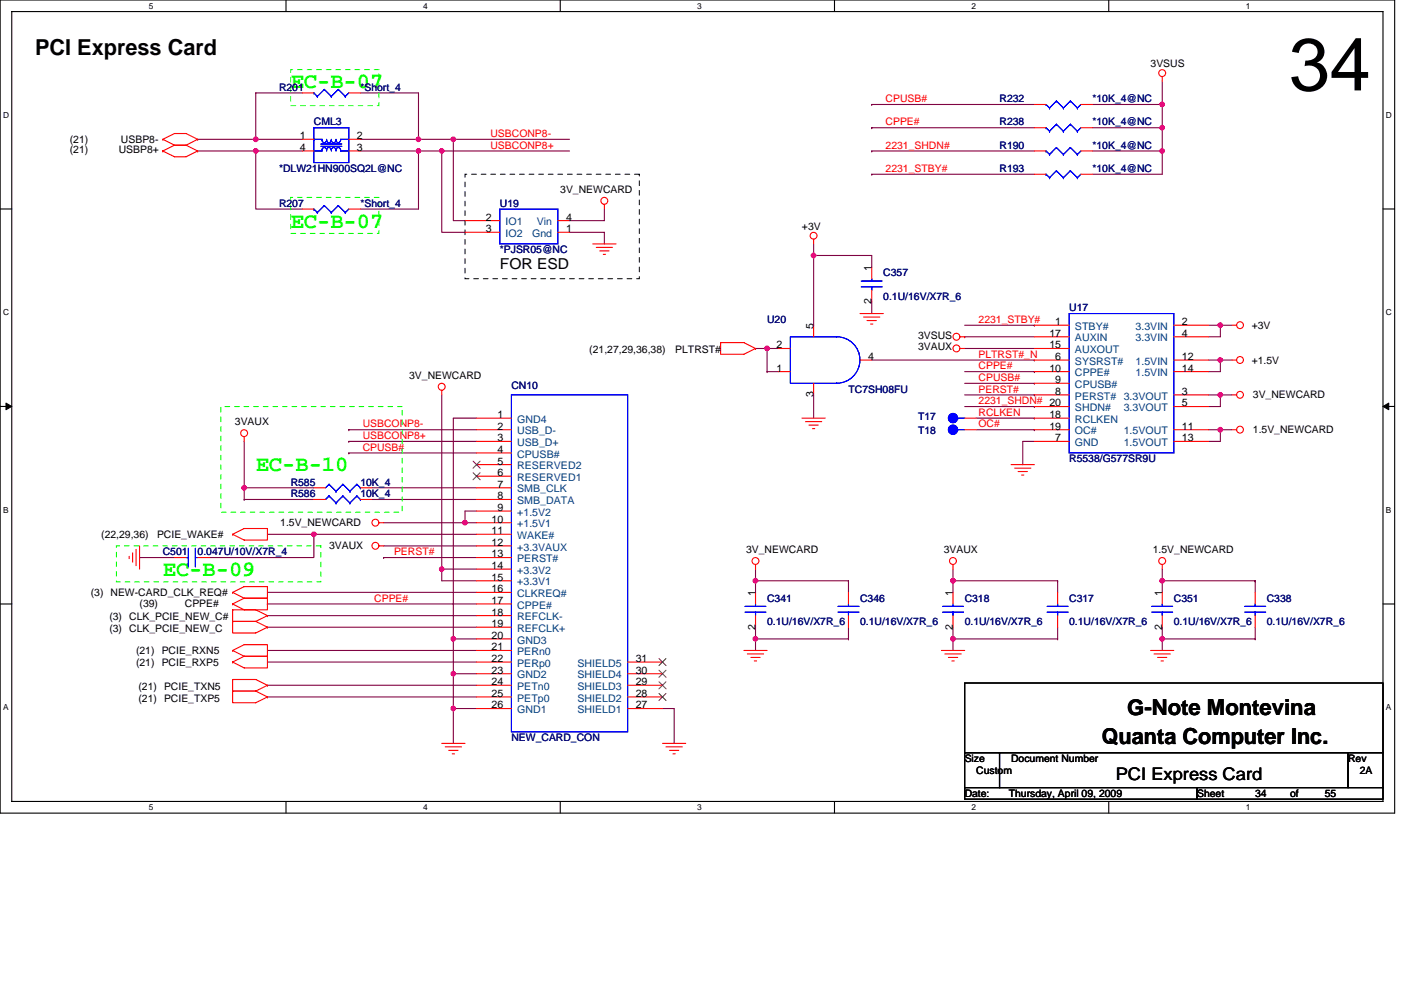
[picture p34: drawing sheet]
<svg xmlns="http://www.w3.org/2000/svg" width="297mm" height="210mm" viewBox="0 0 297 210" stroke-linecap="round" stroke-linejoin="round" font-family="sans-serif">
<defs><g id="words">
<text font-size="15.7" x="273.3" y="19.2">34</text>
<g font-size="4.7">
<text x="7.4" y="11.7">PCI Express Card</text>
<text x="239" y="151.7">G-Note Montevina</text>
<text x="233.6" y="157.8">Quanta Computer Inc.</text>
</g>
<g font-size="4.7" fill="#0f0">
<text x="61.6" y="18.7">EC-B-07</text>
<text x="61.6" y="48.3">EC-B-07</text>
<text x="54.2" y="100">EC-B-10</text>
<text x="34.5" y="122.2">EC-B-09</text>
</g>
<text font-size="3.7" x="236.6" y="165.4">PCI Express Card</text>
<text font-size="3.2" x="106" y="57.1">FOR ESD</text>
<g font-size="2.2">
<text x="243.9" y="14.3">3VSUS</text>
<text x="63.6" y="29.5">1</text>
<text x="75.7" y="29.5">2</text>
<text x="14.8" y="32.5">(21)</text>
<text x="14.8" y="30.3">(21)</text>
<text x="25.2" y="32.5">USBP8+</text>
<text x="25.7" y="30.3">USBP8-</text>
<text x="63.6" y="32">4</text>
<text x="75.7" y="32">3</text>
<text x="118.8" y="40.9">3V_NEWCARD</text>
<text x="103" y="46.8">2</text>
<text x="120" y="46.8">4</text>
<text x="103" y="49.3">3</text>
<text x="120" y="49.3">1</text>
<text x="170" y="48.8">+3V</text>
<text x="184.8" y="57.4" transform="rotate(-90 184.8 57.4)">1</text>
<text x="184.8" y="64.6" transform="rotate(-90 184.8 64.6)">2</text>
<text x="172.5" y="69.7" transform="rotate(-90 172.5 69.7)">5</text>
<text x="194.7" y="71.9">3VSUS</text>
<text x="222.5" y="71.4">17</text>
<text x="223.7" y="69">1</text>
<text x="250.6" y="69">2</text>
<text x="250.6" y="71.4">4</text>
<text x="265.4" y="69.7">+3V</text>
<text x="124.9" y="74.9">(21,27,29,36,38)</text>
<text x="143.2" y="74.9">PLTRST#</text>
<text x="164.6" y="73.9">2</text>
<text x="184.1" y="76.3">4</text>
<text x="194.7" y="74.1">3VAUX</text>
<text x="222.5" y="73.9">15</text>
<text x="223.7" y="76.3">6</text>
<text x="250.6" y="76.3">12</text>
<text x="265.4" y="77.1">+1.5V</text>
<text x="86.8" y="80.3">3V_NEWCARD</text>
<text x="164.6" y="78.8">1</text>
<text x="222.5" y="78.8">10</text>
<text x="223.7" y="81.3">9</text>
<text x="223.7" y="83.7">8</text>
<text x="250.6" y="78.8">14</text>
<text x="250.6" y="83.7">3</text>
<text x="105.5" y="88.7">1</text>
<text x="172.5" y="84.3" transform="rotate(-90 172.5 84.3)">3</text>
<text x="222.5" y="88.7">18</text>
<text x="250.6" y="86.2">5</text>
<text x="265.6" y="84.5">3V_NEWCARD</text>
<text x="49.8" y="90.2">3VAUX</text>
<text x="105.5" y="93.6">3</text>
<text x="105.5" y="91.1">2</text>
<text x="222.5" y="91.1">19</text>
<text x="223.7" y="93.6">7</text>
<text x="250.6" y="91.1">11</text>
<text x="250.6" y="93.6">13</text>
<text x="265.6" y="91.9">1.5V_NEWCARD</text>
<text x="105.5" y="101">6</text>
<text x="105.5" y="98.5">5</text>
<text x="105.5" y="96.1">4</text>
<text x="105.5" y="105.9">8</text>
<text x="105.5" y="103.4">7</text>
<text x="59.4" y="111.6">1.5V_NEWCARD</text>
<text x="104.2" y="113.3">11</text>
<text x="104.2" y="110.8">10</text>
<text x="105.5" y="108.4">9</text>
<text x="21.5" y="114.1">(22,29,36)</text>
<text x="33.3" y="114.1">PCIE_WAKE#</text>
<text x="69.8" y="116.5">3VAUX</text>
<text x="104.2" y="118.2">13</text>
<text x="104.2" y="115.8">12</text>
<text x="158.2" y="117.3">3V_NEWCARD</text>
<text x="200.1" y="117.3">3VAUX</text>
<text x="244.4" y="117.3">1.5V_NEWCARD</text>
<text x="104.2" y="125.6">16</text>
<text x="104.2" y="123.2">15</text>
<text x="104.2" y="120.7">14</text>
<text x="19.3" y="126.4">(3) NEW-CARD_CLK_REQ#</text>
<text x="23.2" y="131.6">(3) CLK_PCIE_NEW_C#</text>
<text x="29.6" y="128.8">(39)</text>
<text x="39.2" y="128.8">CPPE#</text>
<text x="104.2" y="130.6">18</text>
<text x="104.2" y="128.1">17</text>
<text x="160.2" y="126.4" transform="rotate(-90 160.2 126.4)">1</text>
<text x="202" y="126.4" transform="rotate(-90 202 126.4)">1</text>
<text x="246.4" y="126.4" transform="rotate(-90 246.4 126.4)">1</text>
<text x="23.2" y="134">(3) CLK_PCIE_NEW_C</text>
<text x="104.2" y="137.9">21</text>
<text x="104.2" y="135.5">20</text>
<text x="104.2" y="133">19</text>
<text x="160.2" y="133.5" transform="rotate(-90 160.2 133.5)">2</text>
<text x="202" y="133.5" transform="rotate(-90 202 133.5)">2</text>
<text x="246.4" y="133.5" transform="rotate(-90 246.4 133.5)">2</text>
<text x="28.8" y="141.2">(21) PCIE_RXP5</text>
<text x="28.8" y="138.7">(21) PCIE_RXN5</text>
<text x="104.2" y="142.9">23</text>
<text x="104.2" y="140.4">22</text>
<text x="134.8" y="142.9">30</text>
<text x="134.8" y="140.4">31</text>
<text x="29.4" y="146.3">(21) PCIE_TXN5</text>
<text x="29.4" y="148.8">(21) PCIE_TXP5</text>
<text x="104.2" y="147.8">25</text>
<text x="104.2" y="145.3">24</text>
<text x="134.8" y="147.8">28</text>
<text x="134.8" y="145.3">29</text>
<text x="104.2" y="150.3">26</text>
<text x="134.8" y="150.3">27</text>
<text x="204.5" y="161.6">Size</text>
<text x="214.4" y="161.6">Document Number</text>
<text x="285.8" y="161.6">Rev</text>
<text x="207" y="164.1">Custom</text>
<text x="288.3" y="164.1">2A</text>
<text x="204.5" y="169">Date:</text>
<text x="213.9" y="169">Thursday, April 09, 2009</text>
<text x="253.8" y="169">Sheet</text>
<text x="266.1" y="169">34</text>
<text x="273.5" y="169">of</text>
<text x="280.9" y="169">55</text>
</g>
<g font-size="2.2" fill="#000080">
<text x="59.2" y="19.2">R201</text>
<text x="76.4" y="19.2">*Short_4</text>
<text x="211.9" y="21.7">R232</text>
<text x="231.6" y="21.7">*10K_4@NC</text>
<text x="66.5" y="26.6">CML3</text>
<text x="211.9" y="26.6">R238</text>
<text x="231.6" y="26.6">*10K_4@NC</text>
<text x="211.9" y="31.5">R190</text>
<text x="231.6" y="31.5">*10K_4@NC</text>
<text x="59.2" y="36.4">*DLW21HN900SQ2L@NC</text>
<text x="211.9" y="36.4">R193</text>
<text x="231.6" y="36.4">*10K_4@NC</text>
<text x="59.2" y="43.8">R207</text>
<text x="76.4" y="43.8">*Short_4</text>
<text x="106" y="43.8">U19</text>
<text x="106" y="53.7">*PJSR05@NC</text>
<text x="187.3" y="58.6">C357</text>
<text x="187.3" y="63.6">0.1U/16V/X7R_6</text>
<text x="162.6" y="68.5">U20</text>
<text x="226.7" y="66">U17</text>
<text x="108.4" y="82.5">CN10</text>
<text x="179.9" y="83.3">TC7SH08FU</text>
<text x="194.7" y="89.2">T17</text>
<text x="194.7" y="92.1">T18</text>
<text x="226.7" y="98">R5538/G577SR9U</text>
<text x="61.6" y="105.4">R586</text>
<text x="61.6" y="103">R585</text>
<text x="76.4" y="105.4">10K_4</text>
<text x="76.4" y="103">10K_4</text>
<text x="34.5" y="117.8">C501</text>
<text x="41.9" y="117.8">0.047U/10V/X7R_4</text>
<text x="162.6" y="127.6">C341</text>
<text x="182.3" y="127.6">C346</text>
<text x="204.5" y="127.6">C318</text>
<text x="226.7" y="127.6">C317</text>
<text x="248.9" y="127.6">C351</text>
<text x="268.6" y="127.6">C338</text>
<text x="162.6" y="132.5">0.1U/16V/X7R_6</text>
<text x="182.3" y="132.5">0.1U/16V/X7R_6</text>
<text x="204.5" y="132.5">0.1U/16V/X7R_6</text>
<text x="226.7" y="132.5">0.1U/16V/X7R_6</text>
<text x="248.9" y="132.5">0.1U/16V/X7R_6</text>
<text x="268.6" y="132.5">0.1U/16V/X7R_6</text>
<text x="108.4" y="157.2">NEW_CARD_CON</text>
</g>
<g font-size="2.2" fill="#f00">
<text x="187.8" y="21.7">CPUSB#</text>
<text x="104" y="29.1">USBCONP8-</text>
<text x="187.8" y="26.6">CPPE#</text>
<text x="104" y="31.5">USBCONP8+</text>
<text x="187.8" y="31.5">2231_SHDN#</text>
<text x="187.8" y="36.5">2231_STBY#</text>
<text x="207.5" y="68.5">2231_STBY#</text>
<text x="207.5" y="75.9">PLTRST#_N</text>
<text x="207.5" y="80.8">CPUSB#</text>
<text x="207.5" y="78.3">CPPE#</text>
<text x="207.5" y="83.3">PERST#</text>
<text x="207.5" y="88.2">RCLKEN</text>
<text x="207.5" y="85.7">2231_SHDN# 20</text>
<text x="76.9" y="90.7">USBCONP8-</text>
<text x="76.9" y="93.1">USBCONP8+</text>
<text x="76.9" y="95.6">CPUSB#</text>
<text x="207.5" y="90.7">OC#</text>
<text x="83.5" y="117.8">PERST#</text>
<text x="79.4" y="127.6">CPPE#</text>
</g>
<g font-size="2.2" fill="#004080">
<text x="107.2" y="47.8">IO1</text>
<text x="113.8" y="47.8">Vin</text>
<text x="107.2" y="50.3">IO2</text>
<text x="112.8" y="50.3">Gnd</text>
<text x="227.9" y="70">STBY#</text>
<text x="240.7" y="70">3.3VIN</text>
<text x="227.9" y="72.4">AUXIN</text>
<text x="227.9" y="74.9">AUXOUT</text>
<text x="227.9" y="77.4">SYSRST#</text>
<text x="240.7" y="72.4">3.3VIN</text>
<text x="240.7" y="77.4">1.5VIN</text>
<text x="227.9" y="79.8">CPPE#</text>
<text x="227.9" y="82.3">CPUSB#</text>
<text x="240.7" y="79.8">1.5VIN</text>
<text x="109.7" y="89.7">GND4</text>
<text x="227.9" y="84.8">PERST#</text>
<text x="227.9" y="87.2">SHDN#</text>
<text x="227.9" y="89.7">RCLKEN</text>
<text x="238.2" y="84.8">3.3VOUT</text>
<text x="238.2" y="87.2">3.3VOUT</text>
<text x="109.7" y="94.6">USB_D+</text>
<text x="109.7" y="92.1">USB_D-</text>
<text x="227.9" y="92.1">OC#</text>
<text x="227.9" y="94.6">GND</text>
<text x="238.2" y="92.1">1.5VOUT</text>
<text x="238.2" y="94.6">1.5VOUT</text>
<text x="109.7" y="99.5">RESERVED2</text>
<text x="109.7" y="97.1">CPUSB#</text>
<text x="109.7" y="106.9">SMB_DATA</text>
<text x="109.7" y="104.5">SMB_CLK</text>
<text x="109.7" y="102">RESERVED1</text>
<text x="109.7" y="111.9">+1.5V1</text>
<text x="109.7" y="109.4">+1.5V2</text>
<text x="109.7" y="119.3">PERST#</text>
<text x="109.7" y="116.8">+3.3VAUX</text>
<text x="109.7" y="114.3">WAKE#</text>
<text x="109.7" y="124.2">+3.3V1</text>
<text x="109.7" y="121.7">+3.3V2</text>
<text x="109.7" y="131.6">REFCLK-</text>
<text x="109.7" y="129.1">CPPE#</text>
<text x="109.7" y="126.6">CLKREQ#</text>
<text x="109.7" y="136.5">GND3</text>
<text x="109.7" y="134">REFCLK+</text>
<text x="109.7" y="143.9">GND2</text>
<text x="109.7" y="141.4">PERp0</text>
<text x="109.7" y="139">PERn0</text>
<text x="122.4" y="143.9">SHIELD4</text>
<text x="122.4" y="141.4">SHIELD5</text>
<text x="109.7" y="148.8">PETp0</text>
<text x="109.7" y="146.3">PETn0</text>
<text x="122.4" y="148.8">SHIELD2</text>
<text x="122.4" y="146.3">SHIELD3</text>
<text x="109.7" y="151.3">GND1</text>
<text x="122.4" y="151.3">SHIELD1</text>
</g>
<g font-size="1.8">
<text x="31.6" y="1.8">5</text>
<text x="89.7" y="1.8">4</text>
<text x="147.8" y="1.8">3</text>
<text x="206" y="1.8">2</text>
<text x="264.1" y="1.8">1</text>
<text x=".7" y="25">D</text>
<text x="293.8" y="25">D</text>
<text x=".7" y="66.8">C</text>
<text x="293.8" y="66.8">C</text>
<text x=".7" y="108.7">B</text>
<text x="293.8" y="108.7">B</text>
<text x=".7" y="150.6">A</text>
<text x="293.8" y="150.6">A</text>
<text x="31.6" y="171.8">5</text>
<text x="89.7" y="171.8">4</text>
<text x="147.8" y="171.8">3</text>
<text x="206" y="171.8">2</text>
<text x="264.1" y="171.8">1</text>
</g>
</g></defs>
<path d="M0 0h295.7v172.5h-295.7zM2.5 2.5h290.7v167.5h-290.7z" fill="none" stroke="#000" stroke-width=".23"/>
<g fill="#fff">
<path d="M31.6 .3h.9v1.9h-.9z"/>
<path d="M31.6 170.2h.9v2h-.9z"/>
</g>
<path d="M60.6 0v2.5M60.6 170v2.4" fill="none" stroke="#000" stroke-width=".23"/>
<g fill="#fff">
<path d="M89.7 .3h1v1.9h-1z"/>
<path d="M89.7 170.2h1v2h-1z"/>
</g>
<path d="M118.8 0v2.5M118.8 170v2.4" fill="none" stroke="#000" stroke-width=".23"/>
<g fill="#fff">
<path d="M147.8 .3h1v1.9h-1z"/>
<path d="M147.8 170.2h1v2h-1z"/>
</g>
<path d="M176.9 0v2.5M176.9 170v2.4" fill="none" stroke="#000" stroke-width=".23"/>
<g fill="#fff">
<path d="M206 .3h1v1.9h-1z"/>
<path d="M206 170.2h1v2h-1z"/>
</g>
<path d="M235.1 0v2.5M235.1 170v2.4" fill="none" stroke="#000" stroke-width=".23"/>
<g fill="#fff">
<path d="M264.1 .3h1v1.9h-1z"/>
<path d="M264.1 170.2h1v2h-1z"/>
<path d="M.7 23.4h1.2v1.9h-1.2z"/>
<path d="M293.8 23.4h1.3v1.9h-1.3z"/>
<path d="M.7 65.3h1.2v1.9h-1.2z"/>
<path d="M293.8 65.3h1.3v1.9h-1.3z"/>
</g>
<path d="M0 44.3h2.5M293.2 44.3h2.5" fill="none" stroke="#000" stroke-width=".23"/>
<g fill="#fff">
<path d="M.7 107.1h1.1v2h-1.1z"/>
<path d="M293.8 107.1h1.2v2h-1.2z"/>
</g>
<path d="M0 86.2h2.5M293.2 86.2h2.5" fill="none" stroke="#000" stroke-width=".23"/>
<path d="M1.3 85.5l1.2 .7-1.2 .7zM293.2 86.2l1.2-.7v1.4z" fill="#000" stroke="#000" stroke-width=".21"/>
<g fill="#fff">
<path d="M.7 149h1.1v2h-1.1z"/>
<path d="M293.8 149h1.2v2h-1.2z"/>
</g>
<path d="M0 128.1h2.5M293.2 128.1h2.5M204.5 144.9h88.7v14.7h-88.7zM204.5 159.6h7.4v7.4h-7.4zM211.9 159.6h73.9v7.4h-73.9zM285.8 159.6h7.4v7.4h-7.4zM204.5 167h49.3v2.5h-49.3zM253.8 167h39.4v2.5h-39.4z" fill="none" stroke="#000" stroke-width=".23"/>
<g fill="none" stroke="#800040" stroke-width=".23">
<path d="M64.1 19.7h-9.9v9.8M76.4 19.7h12.3v9.8M246.4 17.2v5M41.9 32h12.3M41.9 29.5h12.3M54.2 32h.1M54.2 29.5h.1M54.2 32v12.3h9.9M54.2 29.5h9.9M54.2 32h9.9M76.4 29.5h12.3M76.4 32h12.3"/>
<path d="M88.7 32v12.3h-12.3M88.7 32h.1M88.7 29.5h.1M88.7 32h5M88.7 29.5h32.1M93.7 32h.1M93.7 32v17.3h4.9M93.7 32h27.1M96.1 29.5h.1M96.1 29.5v17.3h2.5M184.8 32h.1M184.8 22.2h.1"/>
<path d="M184.8 37h.1M184.8 27.1h.1M184.8 32h34.5M184.8 22.2h34.5M184.8 37h34.5M184.8 27.1h34.5M231.6 27.1h14.8M231.6 22.2h14.8M231.6 32h14.8M246.4 22.2h.1M246.4 32v5h-14.8M246.4 32h.1"/>
<path d="M246.4 22.2v4.9M246.4 27.1v4.9M120.8 49.3h7.3v2.4M128.1 44.3v2.5h-7.3M172.5 54.2v14.8M172.5 54.2h12.3v2.5M172.5 54.2h.1M172.5 51.7v2.5M160.2 73.9h2.4M162.6 78.8h2.5M162.6 78.8h.1M162.6 73.9h2.5"/>
<path d="M162.6 73.9v4.9M184.8 64.1v2.4M184.8 76.4h34.5M204.5 73.9h14.8M204.5 71.4h14.8M204.5 78.8h14.8M204.5 69h14.8M219.3 78.8h.1M219.3 76.4h.1M219.3 69h.1M256.3 76.4h2.4M256.3 69h2.4"/>
<path d="M258.7 69v2.4h-2.4M258.7 76.4v2.4h-2.4M258.7 69h2.5M258.7 69h.1M258.7 76.4h.1M258.7 76.4h2.5M51.8 93.6v9.9M74 91.1h.1M74 93.6h.1M74 96.1h.1M74 91.1h27M74 93.6h27"/>
<path d="M74 96.1h27M93.7 83.8v36.9M101 88.7h-4.9v46.8M172.5 83.8v4.9M204.5 81.3h14.8M204.5 83.8h14.8M204.5 86.2h14.8M207 91.1h12.3M207 88.7h12.3M219.3 81.3h.1M219.3 88.7h.1M219.3 83.8h.1"/>
<path d="M219.3 93.6h-2.5v5M219.3 91.1h.1M219.3 86.2h.1M256.3 91.1h2.4M256.3 83.8h2.4M258.7 91.1h.1M258.7 83.8h2.5M258.7 91.1v2.5h-2.4M258.7 91.1h2.5M258.7 83.8v2.4h-2.4M258.7 83.8h.1M29.6 118.3h7.4"/>
<path d="M51.8 105.9h14.7M51.8 103.5h.1M51.8 105.9h.1M51.8 103.5h14.7M51.8 103.5v2.4M56.7 113.3h9.8v5h-22.1M66.5 113.3h.1M66.5 113.3h34.5M78.9 105.9h22.1M78.9 103.5h22.1M81.3 110.9h17.3M81.3 118.3h.1"/>
<path d="M81.3 115.8h19.7M81.3 118.3h19.7M98.6 110.9h.1M98.6 110.9h2.4M101 108.4h-2.4v2.5M56.7 133h44.3M56.7 125.6h44.3M56.7 130.6h44.3M56.7 138h44.3M56.7 128.1h.1M56.7 128.1h44.3M93.7 120.7v2.5h7.3"/>
<path d="M93.7 120.7h7.3M93.7 120.7h.1M96.1 135.5h4.9M96.1 135.5h.1M96.1 135.5v22.2M160.2 120.7v2.5M160.2 135.5v2.5M160.2 123.2v2.4M160.2 133v2.5M160.2 135.5h19.7M160.2 123.2h19.7M179.9 133v2.5"/>
<path d="M179.9 123.2v2.4M179.9 123.2h.1M179.9 135.5h.1M202.1 120.7v2.5M202.1 135.5v2.5M202.1 123.2v2.4M202.1 133v2.5M202.1 135.5h22.1M202.1 123.2h22.1M224.2 135.5h.1M224.2 133v2.5M224.2 123.2h.1"/>
<path d="M224.2 123.2v2.4M246.4 133v2.5M246.4 120.7v2.5M246.4 123.2v2.4M246.4 135.5v2.5M246.4 135.5h19.7M246.4 123.2h19.7M266.1 123.2v2.4M266.1 123.2h.1M266.1 133v2.5M266.1 135.5h.1M56.7 140.4h44.3"/>
<path d="M56.7 147.8h44.3M56.7 145.4h44.3M96.1 142.9h.1M96.1 150.3h.1M96.1 150.3h4.9M96.1 142.9h4.9M140.5 150.3h2.4v7.4"/>
</g>
<g fill="#f0f" stroke="#f0f" stroke-width=".23">
<circle cx="96.1" cy="142.9" r=".48"/>
<circle cx="96.1" cy="150.3" r=".48"/>
<circle cx="98.6" cy="110.8" r=".49"/>
<circle cx="66.6" cy="113.3" r=".48"/>
<circle cx="96.1" cy="135.5" r=".48"/>
<circle cx="93.6" cy="120.7" r=".48"/>
<circle cx="54.2" cy="32" r=".48"/>
<circle cx="54.2" cy="29.5" r=".49"/>
<circle cx="88.7" cy="32" r=".48"/>
<circle cx="96.1" cy="29.5" r=".48"/>
<circle cx="88.7" cy="29.5" r=".48"/>
<circle cx="93.6" cy="32" r=".48"/>
<circle cx="246.4" cy="22.1" r=".48"/>
<circle cx="246.4" cy="27.1" r=".48"/>
<circle cx="246.4" cy="32" r=".48"/>
<circle cx="202.1" cy="135.5" r=".49"/>
<circle cx="246.4" cy="123.2" r=".49"/>
<circle cx="160.2" cy="123.2" r=".49"/>
<circle cx="246.4" cy="135.5" r=".49"/>
<circle cx="202.1" cy="123.2" r=".49"/>
<circle cx="160.2" cy="135.5" r=".49"/>
<circle cx="162.6" cy="73.9" r=".48"/>
<circle cx="258.7" cy="91.1" r=".49"/>
<circle cx="258.7" cy="69" r=".48"/>
<circle cx="172.5" cy="54.2" r=".49"/>
<circle cx="258.7" cy="76.4" r=".48"/>
<circle cx="258.7" cy="83.7" r=".48"/>
<circle cx="51.8" cy="103.5" r=".48"/>
</g>
<g fill="none" stroke="#f00" stroke-width=".23">
<path d="M64.1 19.7h2.4M74 19.7h2.4M246.4 16.3v.9M34.5 32h.1M34.5 32l2.5 1.3h2.5l2.4-1.3M34.5 29.5l2.5-1.2h2.5l2.4 1.2M34.5 29.5h.1M34.5 29.5l2.5 1.3M37 30.8h2.5M37 30.8l-2.5 1.2M39.5 30.8l2.4 1.2M41.9 32h.1"/>
<path d="M41.9 29.5h.1M41.9 29.5l-2.4 1.3M64.1 29.5h2.4M64.1 32h2.4M74 29.5h2.4M74 32h2.4M219.3 32h2.5M219.3 37h2.5M219.3 27.1h2.5M219.3 22.2h2.5M229.2 32h2.4M229.2 37h2.4"/>
<path d="M229.2 27.1h2.4M229.2 22.2h2.4M64.1 44.3h2.4M74 44.3h2.4M98.6 46.8h7.4M98.6 49.3h7.4M118.3 46.8h2.5M118.3 49.3h2.5M125.7 51.7h4.9M126.4 52.5h3.5M127.2 53.2h1.9M127.9 54h.5"/>
<path d="M128.1 43.3v1M172.5 50.7v1M184.8 56.7v2.4M152.8 72.7h4.9l2.5 1.2M152.8 72.7v2.4h4.9l2.5-1.2M152.8 72.7h.1M160.2 73.9h.1M165.1 73.9h2.5M165.1 78.8h2.5M172.5 69v2.4M182.3 66.5h5M182.3 76.4h2.5"/>
<path d="M183.1 67.2h3.4M183.8 68h2M184.6 68.7h.5M184.8 61.6v2.5M203.5 73.9h1M203.5 71.4h1M204.5 71.4h.1M219.3 71.4h7.4M219.3 73.9h7.4M219.3 78.8h7.4M219.3 76.4h7.4M219.3 69h7.4"/>
<path d="M248.9 71.4h7.4M248.9 78.8h7.4M248.9 76.4h7.4M248.9 69h7.4M261.2 69h1M261.2 76.4h1M51.8 92.6v1M93.7 82.8v1M101 91.1h7.4M101 98.6h7.4M101 96.1h7.4M101 93.6h7.4"/>
<path d="M101 88.7h7.4M170 88.7h5M170.8 89.4h3.4M171.5 90.2h2M172.3 90.9h.4M172.5 81.3v2.5M204.5 91.1h2.5M204.5 88.7h2.5M214.4 98.6h4.9M215.1 99.3h3.5M219.3 91.1h7.4M219.3 93.6h7.4"/>
<path d="M219.3 88.7h7.4M219.3 83.8h7.4M219.3 86.2h7.4M219.3 81.3h7.4M248.9 91.1h7.4M248.9 93.6h7.4M248.9 83.8h7.4M248.9 86.2h7.4M261.2 83.8h1M261.2 91.1h1M27.4 118v.5M28.1 117.3v1.9"/>
<path d="M28.8 116.5v3.5M29.6 115.8v4.9M37 118.3h2.5M41.9 118.3h2.5M49.3 113.3l2.5-1.2h4.9v2.5h-4.9zM49.3 113.3h.1M66.5 105.9h2.5M66.5 103.5h2.5M76.4 105.9h2.5M76.4 103.5h2.5M80.3 115.8h1M80.3 110.9h1"/>
<path d="M101 118.3h7.4M101 105.9h7.4M101 115.8h7.4M101 113.3h7.4M101 110.9h7.4M101 108.4h7.4M101 103.5h7.4M101 101h7.4M160.2 119.7v1M202.1 119.7v1M215.9 100h1.9M216.6 100.8h.5"/>
<path d="M246.4 119.7v1M49.3 131.8h4.9M49.3 131.8v2.5h4.9l2.5-1.3M49.3 131.8h.1M49.3 138l2.5-1.3h4.9v2.5h-4.9M49.3 138h.1M49.3 125.6l2.5-1.2h4.9v2.5h-4.9M49.3 125.6h.1M49.3 129.3h4.9l2.5 1.3M49.3 129.3v2.5h4.9M49.3 129.3h.1M49.3 128.1h.1"/>
<path d="M49.3 138l2.5 1.2M49.3 125.6l2.5 1.3M51.8 139.2h4.9v2.5h-4.9l-2.5-1.3M51.8 126.9h4.9v2.4h-4.9l-2.5-1.2M51.8 139.2l-2.5 1.2M51.8 126.9l-2.5 1.2M54.2 131.8l2.5 1.2M56.7 133h.1M56.7 130.6h.1M56.7 130.6l-2.5 1.2M101 138h7.4M101 135.5h7.4"/>
<path d="M101 133h7.4M101 130.6h7.4M101 128.1h7.4M101 125.6h7.4M101 123.2h7.4M101 120.7h7.4M157.7 138h4.9M158.5 138.7h3.4M159.2 139.4h2M160.2 125.6v2.5M160.2 130.6v2.4M179.9 125.6v2.5"/>
<path d="M179.9 130.6v2.4M199.6 138h4.9M200.3 138.7h3.5M201.1 139.4h1.9M202.1 125.6v2.5M202.1 130.6v2.4M224.2 125.6v2.5M224.2 130.6v2.4M243.9 138h5M244.7 138.7h3.4M245.4 139.4h2M246.4 125.6v2.5"/>
<path d="M246.4 130.6v2.4M266.1 125.6v2.5M266.1 130.6v2.4M49.3 144.1h4.9l2.5 1.3M49.3 144.1v2.5h4.9M49.3 144.1h.1M49.3 140.4h.1M49.3 146.6h4.9M49.3 146.6v2.5h4.9l2.5-1.3M49.3 146.6h.1M54.2 146.6l2.5 1.2M56.7 145.4h.1"/>
<path d="M56.7 147.8h.1M56.7 145.4l-2.5 1.2M93.7 157.7h4.9M94.4 158.4h3.5M95.1 159.2h2M95.9 159.9h.5M101 150.3h7.4M101 147.8h7.4M101 145.4h7.4M101 142.9h7.4M101 140.4h7.4M133.1 150.3h7.4"/>
<path d="M133.1 147.8h7.4M133.1 145.4h7.4M133.1 142.9h7.4M133.1 140.4h7.4M140.5 157.7h4.9M141.2 158.4h3.4M141.9 159.2h2M142.7 159.9h.5M159.9 140.2h.5M201.8 140.2h.5M246.2 140.2h.5"/>
<circle cx="246.4" cy="15.5" r=".73"/>
<circle cx="128.1" cy="42.6" r=".73"/>
<circle cx="172.5" cy="50" r=".73"/>
<circle cx="202.8" cy="73.9" r=".73"/>
<circle cx="202.8" cy="71.4" r=".73"/>
<circle cx="262.9" cy="76.4" r=".72"/>
<circle cx="262.9" cy="69" r=".72"/>
<circle cx="51.8" cy="91.9" r=".73"/>
<circle cx="93.6" cy="82" r=".73"/>
<circle cx="262.9" cy="83.7" r=".72"/>
<circle cx="262.9" cy="91.1" r=".72"/>
<circle cx="79.6" cy="110.9" r=".73"/>
<circle cx="79.6" cy="115.8" r=".73"/>
<circle cx="160.2" cy="119" r=".73"/>
<circle cx="202" cy="119" r=".73"/>
<circle cx="246.4" cy="119" r=".73"/>
</g>
<path d="M98.6 37h36.9v22.1h-36.9z" fill="none" stroke="#000" stroke-width=".21" stroke-dasharray="1 1 1 1 1 1 1 1"/>
<path d="M61.6 14.8h18.7v7.6h-18.7zM61.6 41.9h18.7v7.6h-18.7zM46.8 86.2h38.5v22.4h-38.5zM24.7 115.8h43.3v7.6h-43.3z" fill="none" stroke="#0f0" stroke-width=".21" stroke-dasharray="1 1 1 1 1 1 1 1"/>
<g fill="none" stroke="#00f" stroke-width=".23">
<path d="M66.5 19.7h.1M66.5 19.7l.8 .7M68.8 19h.1M68.8 19l1.4 1.4M68.8 19l-1.5 1.4M71.7 19h.1M71.7 19l1.5 1.4M71.7 19l-1.5 1.4M74 19.7l-.8 .7M66.5 27.1h7.5v7.4h-7.5zM66.5 29.5h1.8a.5 .5 0 0 0 .3 .7 .5 .5 0 0 0 .6-.4M66.5 29.5h.1"/>
<path d="M67.3 20.4h.1M68 30.5h4.5M68 31h4.5M69.2 31.7a.51 .51 0 0 0-.6-.4 .51 .51 0 0 0-.3 .7h-1.8M69.3 29.5a.51 .51 0 0 0 .3 .7 .51 .51 0 0 0 .6-.4M70.2 31.7a.51 .51 0 0 0-.6-.4 .51 .51 0 0 0-.3 .7M70.2 20.4h.1M70.2 31.8v.2M70.2 31.7a.49 .49 0 0 1 .5-.4 .49 .49 0 0 1 .5 .4M70.2 29.5v.3M70.2 29.8a.49 .49 0 0 0 .5 .5 .49 .49 0 0 0 .5-.5M71.2 31.8v.2"/>
<path d="M71.2 31.7a.51 .51 0 0 1 .7-.4 .51 .51 0 0 1 .3 .7h1.8M71.2 29.5v.3M73.2 20.4h.1M74 29.5h-1.8a.51 .51 0 0 1-.3 .7 .51 .51 0 0 1-.7-.4M221.8 32h.1M221.8 37h.1M221.8 27.1h.1M221.8 22.2h.1M221.8 32l.7 .8M221.8 37l.7 .7M221.8 27.1l.7 .7M221.8 22.2l.7 .7"/>
<path d="M222.5 32.8h.1M222.5 37.7h.1M222.5 27.8h.1M222.5 22.9h.1M224 31.3h.1M224 36.2h.1M224 26.4h.1M224 21.4h.1M224 31.3l1.5 1.5M224 31.3l-1.5 1.5M224 36.2l1.5 1.5M224 36.2l-1.5 1.5"/>
<path d="M224 26.4l1.5 1.4M224 26.4l-1.5 1.4M224 21.4l1.5 1.5M224 21.4l-1.5 1.5M225.5 32.8h.1M225.5 37.7h.1M225.5 27.8h.1M225.5 22.9h.1M226.9 31.3h.1M226.9 36.2h.1M226.9 26.4h.1M226.9 21.4h.1"/>
<path d="M226.9 31.3l1.5 1.5M226.9 31.3l-1.4 1.5M226.9 36.2l1.5 1.5M226.9 36.2l-1.4 1.5M226.9 26.4l1.5 1.4M226.9 26.4l-1.4 1.4M226.9 21.4l1.5 1.5M226.9 21.4l-1.4 1.5M228.4 32.8h.1M228.4 37.7h.1M228.4 27.8h.1M228.4 22.9h.1"/>
<path d="M229.2 32l-.8 .8M229.2 37l-.8 .7M229.2 27.1l-.8 .7M229.2 22.2l-.8 .7M66.5 44.3h.1M66.5 44.3l.8 .8M67.3 45.1h.1M68.8 43.6h.1M68.8 43.6l1.4 1.5M68.8 43.6l-1.5 1.5M70.2 45.1h.1M71.7 43.6h.1"/>
<path d="M71.7 43.6l1.5 1.5M71.7 43.6l-1.5 1.5M73.2 45.1h.1M74 44.3l-.8 .8M106 44.3h12.3v7.4h-12.3zM182.6 59.6h4.4M184.8 59.1v.5M182.6 60.9h4.4M184.8 60.9h.1M184.8 60.9v.7M226.7 66.5h22.2v29.6h-22.2zM108.4 83.8h24.7v71.4h-24.7z"/>
<path d="M177.4 81.3h-.1a4.9 4.9 0 0 0 5-4.9 4.9 4.9 0 0 0-5-5h-9.7v9.9h9.8M203 91.1h.1M203 88.7h.1M203 91.1h1.5M203 88.7h1.5M39.5 118.3h.4M39.9 116.3v3.9M39.9 118.3h.1M41.4 118.3h.5M41.4 116.3v3.9M69.8 105.2h.1M69.8 102.7h.1"/>
<path d="M69.8 105.2l-.8 .7M69.8 105.2l1.4 1.5M69.8 102.7l-.8 .8M69.8 102.7l1.4 1.5M71.2 106.7h.1M71.2 104.2h.1M72.7 105.2h.1M72.7 102.7h.1M72.7 105.2l-1.5 1.5M72.7 105.2l1.5 1.5M72.7 102.7l-1.5 1.5M72.7 102.7l1.5 1.5"/>
<path d="M74.2 106.7h.1M74.2 104.2h.1M75.7 105.2h.1M75.7 102.7h.1M75.7 105.2l-1.5 1.5M75.7 105.2l.7 .7M75.7 102.7l-1.5 1.5M75.7 102.7l.7 .8M76.4 105.9h.1M76.4 103.5h.1M158 129.8h4.4M158 128.6h4.4"/>
<path d="M160.2 128.1v.5M160.2 129.8h.1M160.2 129.8v.8M177.7 129.8h4.4M177.7 128.6h4.4M179.9 128.1v.5M179.9 129.8h.1M179.9 129.8v.8M199.9 129.8h4.4M199.9 128.6h4.4M202.1 128.1v.5M202.1 129.8h.1"/>
<path d="M202.1 129.8v.8M222 129.8h4.5M222 128.6h4.5M224.2 128.1v.5M224.2 129.8h.1M224.2 129.8v.8M244.2 129.8h4.4M244.2 128.6h4.4M246.4 128.1v.5M246.4 129.8h.1M246.4 129.8v.8M263.9 129.8h4.4"/>
<path d="M263.9 128.6h4.4M266.1 128.1v.5M266.1 129.8h.1M266.1 129.8v.8"/>
</g>
<g fill="#00f" stroke="#00f" stroke-width=".23">
<circle cx="202.1" cy="91.1" r=".98"/>
<circle cx="202" cy="88.7" r=".98"/>
</g>
<path d="M100.3 97.8l1.5 1.5M101.8 97.8l-1.5 1.5M100.3 100.3l1.5 1.5M101.8 100.3l-1.5 1.5M139.7 139.7l1.5 1.5M141.2 139.7l-1.5 1.5M139.7 147.1l1.5 1.5M139.7 144.6l1.5 1.5M139.7 142.2l1.5 1.5M141.2 147.1l-1.5 1.5M141.2 144.6l-1.5 1.5M141.2 142.2l-1.5 1.5" fill="none" stroke="#804000" stroke-width=".21"/>
<use href="#words"/>
</svg>
